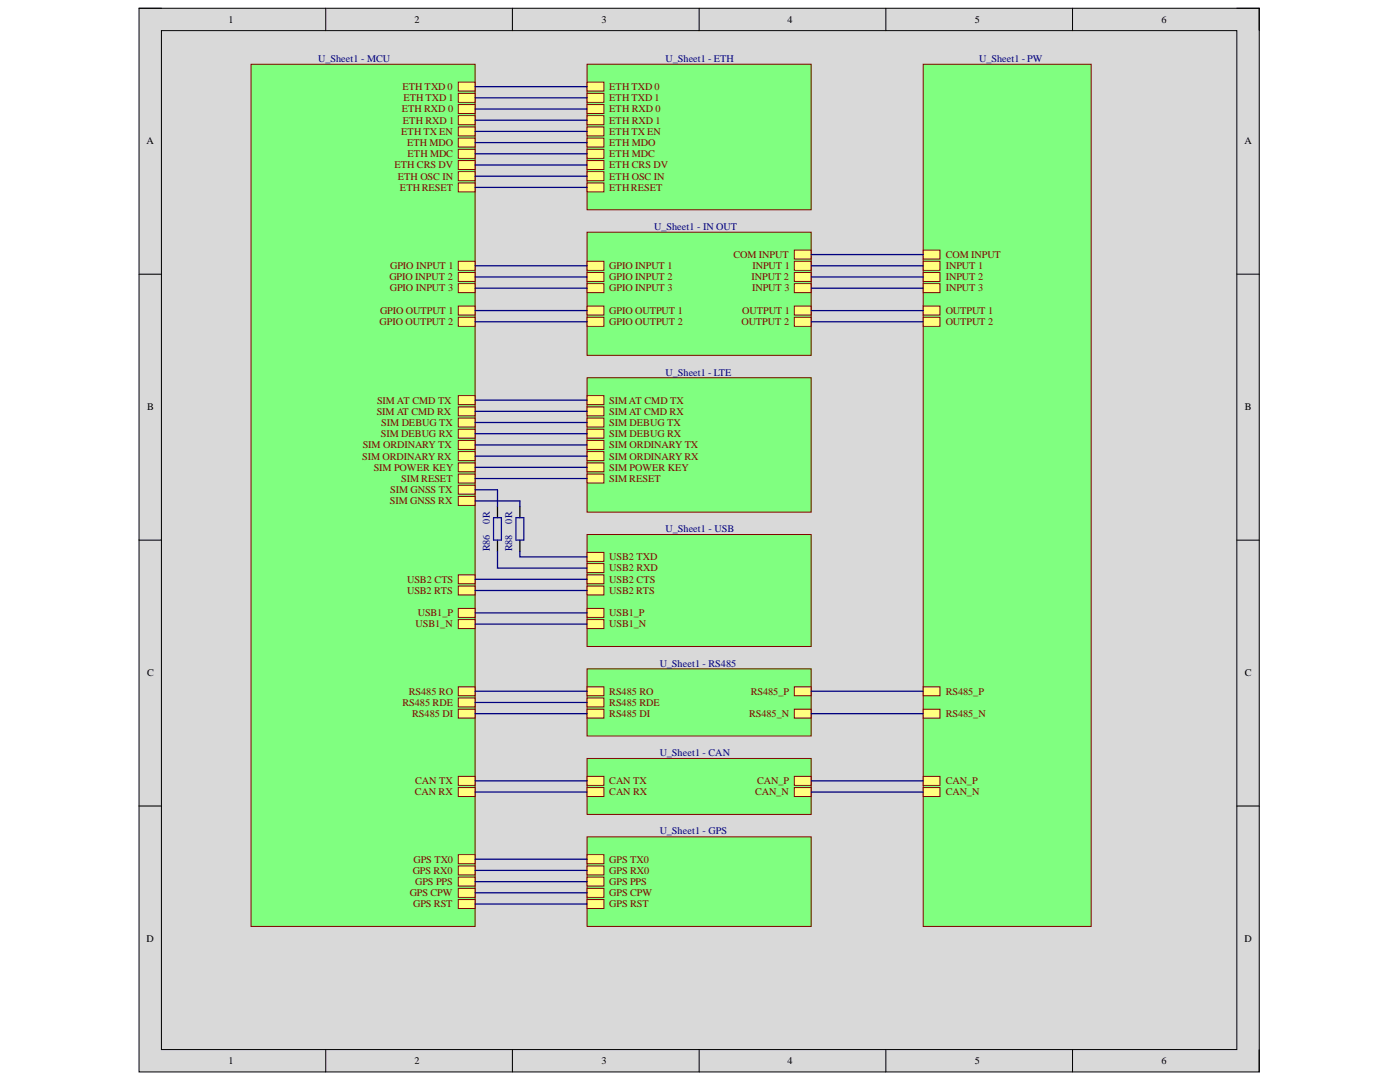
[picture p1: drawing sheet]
<svg xmlns="http://www.w3.org/2000/svg" width="279mm" height="216mm" viewBox="0 0 279 216" stroke-linecap="round" stroke-linejoin="round" font-family="sans-serif">
<defs><g id="words">
<g font-size="2">
<text x="45.6" y="4.6">1</text>
<text x="82.7" y="4.6">2</text>
<text x="120.1" y="4.6">3</text>
<text x="157.2" y="4.6">4</text>
<text x="194.6" y="4.6">5</text>
<text x="231.8" y="4.6">6</text>
<text x="29.3" y="28.8">A</text>
<text x="248.3" y="28.8">A</text>
<text x="29.3" y="81.9">B</text>
<text x="248.4" y="81.9">B</text>
<text x="29.3" y="135">C</text>
<text x="248.4" y="135">C</text>
<text x="29.3" y="188">D</text>
<text x="248.3" y="188">D</text>
<text x="45.6" y="212.3">1</text>
<text x="82.7" y="212.3">2</text>
<text x="120.1" y="212.3">3</text>
<text x="157.2" y="212.3">4</text>
<text x="194.6" y="212.3">5</text>
<text x="231.8" y="212.3">6</text>
</g>
<g font-size="2" fill="#000080">
<text x="63.5" y="12.3">U_Sheet1 - MCU</text>
<text x="132.8" y="12.3">U_Sheet1 - ETH</text>
<text x="195.4" y="12.3">U_Sheet1 - PW</text>
<text x="130.6" y="45.9">U_Sheet1 - IN OUT</text>
<text x="132.8" y="75">U_Sheet1 - LTE</text>
<text x="97.7" y="104.5" transform="rotate(-90 97.7 104.5)">0R</text>
<text x="102.2" y="104.5" transform="rotate(-90 102.2 104.5)">0R</text>
<text x="132.8" y="106.2">U_Sheet1 - USB</text>
<text x="97.7" y="110" transform="rotate(-90 97.7 110)">R86</text>
<text x="102.2" y="110" transform="rotate(-90 102.2 110)">R88</text>
<text x="131.7" y="133">U_Sheet1 - RS485</text>
<text x="131.7" y="150.9">U_Sheet1 - CAN</text>
<text x="131.7" y="166.5">U_Sheet1 - GPS</text>
</g>
<g font-size="2" fill="#800000">
<text x="80.3" y="17.9">ETH TXD 0</text>
<text x="121.6" y="17.9">ETH TXD 0</text>
<text x="80.2" y="22.4">ETH RXD 0</text>
<text x="80.5" y="20.2">ETH TXD 1</text>
<text x="121.6" y="20.2">ETH TXD 1</text>
<text x="121.6" y="22.4">ETH RXD 0</text>
<text x="80.1" y="26.9">ETH TX EN</text>
<text x="80.4" y="24.7">ETH RXD 1</text>
<text x="81.3" y="29.2">ETH MDO</text>
<text x="121.6" y="26.9">ETH TX EN</text>
<text x="121.6" y="29.2">ETH MDO</text>
<text x="121.6" y="24.7">ETH RXD 1</text>
<text x="78.7" y="33.6">ETH CRS DV</text>
<text x="79.4" y="35.8">ETH OSC IN</text>
<text x="81.3" y="31.4">ETH MDC</text>
<text x="121.6" y="31.4">ETH MDC</text>
<text x="121.6" y="35.8">ETH OSC IN</text>
<text x="121.6" y="33.6">ETH CRS DV</text>
<text x="79.8" y="38">ETHRESET</text>
<text x="121.6" y="38">ETHRESET</text>
<text x="77.9" y="53.7">GPIO INPUT 1</text>
<text x="121.6" y="53.7">GPIO INPUT 1</text>
<text x="146.4" y="51.5">COM INPUT</text>
<text x="150.2" y="53.7">INPUT 1</text>
<text x="188.7" y="53.7">INPUT 1</text>
<text x="188.7" y="51.5">COM INPUT</text>
<text x="77.7" y="56">GPIO INPUT 2</text>
<text x="77.8" y="58.2">GPIO INPUT 3</text>
<text x="121.6" y="56">GPIO INPUT 2</text>
<text x="121.6" y="58.2">GPIO INPUT 3</text>
<text x="150" y="56">INPUT 2</text>
<text x="150.1" y="58.2">INPUT 3</text>
<text x="188.7" y="56">INPUT 2</text>
<text x="188.7" y="58.2">INPUT 3</text>
<text x="75.8" y="64.9">GPIO OUTPUT 2</text>
<text x="75.8" y="62.6">GPIO OUTPUT 1</text>
<text x="121.6" y="62.6">GPIO OUTPUT 1</text>
<text x="121.6" y="64.9">GPIO OUTPUT 2</text>
<text x="148" y="64.9">OUTPUT 2</text>
<text x="148.1" y="62.6">OUTPUT 1</text>
<text x="188.7" y="62.6">OUTPUT 1</text>
<text x="188.7" y="64.9">OUTPUT 2</text>
<text x="75.2" y="82.7">SIM AT CMD RX</text>
<text x="75.3" y="80.5">SIM AT CMD TX</text>
<text x="121.6" y="80.5">SIM AT CMD TX</text>
<text x="121.6" y="82.7">SIM AT CMD RX</text>
<text x="72.4" y="89.4">SIM ORDINARY TX</text>
<text x="76" y="87.2">SIM DEBUG RX</text>
<text x="76.1" y="84.9">SIM DEBUG TX</text>
<text x="121.6" y="87.2">SIM DEBUG RX</text>
<text x="121.6" y="84.9">SIM DEBUG TX</text>
<text x="121.6" y="89.4">SIM ORDINARY TX</text>
<text x="72.3" y="91.7">SIM ORDINARY RX</text>
<text x="74.6" y="93.9">SIM POWER KEY</text>
<text x="121.6" y="93.9">SIM POWER KEY</text>
<text x="121.6" y="91.7">SIM ORDINARY RX</text>
<text x="77.8" y="100.7">SIM GNSS RX</text>
<text x="77.9" y="98.4">SIM GNSS TX</text>
<text x="80.1" y="96.2">SIM RESET</text>
<text x="121.6" y="96.2">SIM RESET</text>
<text x="121.6" y="111.8">USB2 TXD</text>
<text x="81.3" y="118.5">USB2 RTS</text>
<text x="81.3" y="116.3">USB2 CTS</text>
<text x="121.6" y="114">USB2 RXD</text>
<text x="121.6" y="118.5">USB2 RTS</text>
<text x="121.6" y="116.3">USB2 CTS</text>
<text x="83" y="125.2">USB1_N</text>
<text x="83.4" y="123">USB1_P</text>
<text x="121.6" y="123">USB1_P</text>
<text x="121.6" y="125.2">USB1_N</text>
<text x="80.3" y="140.8">RS485 RDE</text>
<text x="81.6" y="138.6">RS485 RO</text>
<text x="82.3" y="143.1">RS485 DI</text>
<text x="121.6" y="138.6">RS485 RO</text>
<text x="121.6" y="140.8">RS485 RDE</text>
<text x="121.6" y="143.1">RS485 DI</text>
<text x="149.5" y="143.1">RS485_N</text>
<text x="149.8" y="138.6">RS485_P</text>
<text x="188.7" y="138.6">RS485_P</text>
<text x="188.7" y="143.1">RS485_N</text>
<text x="82.8" y="158.7">CAN RX</text>
<text x="82.9" y="156.5">CAN TX</text>
<text x="121.6" y="156.5">CAN TX</text>
<text x="121.6" y="158.7">CAN RX</text>
<text x="150.7" y="158.7">CAN_N</text>
<text x="151.1" y="156.5">CAN_P</text>
<text x="188.7" y="156.5">CAN_P</text>
<text x="188.7" y="158.7">CAN_N</text>
<text x="82.5" y="172.1">GPS TX0</text>
<text x="121.6" y="172.1">GPS TX0</text>
<text x="81.8" y="178.8">GPS CPW</text>
<text x="82.4" y="174.3">GPS RX0</text>
<text x="82.9" y="176.5">GPS PPS</text>
<text x="121.6" y="174.3">GPS RX0</text>
<text x="121.6" y="176.5">GPS PPS</text>
<text x="121.6" y="178.8">GPS CPW</text>
<text x="82.4" y="181">GPS RST</text>
<text x="121.6" y="181">GPS RST</text>
</g>
</g></defs>
<path d="M27.7 1.6h223.6v212.3h-223.6z" fill-rule="evenodd" fill="#d9d9d9"/>
<path d="M27.7 1.6h223.6v212.3h-223.6z" fill="none" stroke="#000" stroke-width=".2"/>
<path d="M32.2 6.1h214.6v203.3h-214.6z" fill-rule="evenodd" fill="#d9d9d9"/>
<g fill="none" stroke="#000" stroke-width=".2">
<path d="M27.7 1.6h4.5M32.2 6.1h214.6v203.3h-214.6zM65 1.6v4.5M102.3 1.6v4.5M139.5 1.6v4.5M176.8 1.6v4.5M214 1.6v4.5M246.8 1.6h4.5v4.5M27.7 54.7h4.5M246.8 54.7h4.5M27.7 107.8h4.5M246.8 107.8h4.5"/>
<path d="M27.7 160.8h4.5M246.8 160.8h4.5M65 209.4v4.5M102.3 209.4v4.5M139.5 209.4v4.5M176.8 209.4v4.5M214 209.4v4.5M251.3 209.4v4.5"/>
</g>
<path d="M50.1 12.8h44.7v172.1h-44.7z" fill-rule="evenodd" fill="#80ff80"/>
<path d="M50.1 12.8h44.7v172.1h-44.7z" fill="none" stroke="#800000" stroke-width=".2"/>
<path d="M91.5 36.5h3.3v1.8h-3.3z" fill-rule="evenodd" fill="#ffff80"/>
<path d="M91.5 36.5h3.3v1.8h-3.3z" fill="none" stroke="#800000" stroke-width=".2"/>
<path d="M91.5 25.3h3.3v1.8h-3.3z" fill-rule="evenodd" fill="#ffff80"/>
<path d="M91.5 25.3h3.3v1.8h-3.3z" fill="none" stroke="#800000" stroke-width=".2"/>
<path d="M91.5 29.8h3.3v1.8h-3.3z" fill-rule="evenodd" fill="#ffff80"/>
<path d="M91.5 29.8h3.3v1.8h-3.3z" fill="none" stroke="#800000" stroke-width=".2"/>
<path d="M91.5 34.3h3.3v1.8h-3.3z" fill-rule="evenodd" fill="#ffff80"/>
<path d="M91.5 34.3h3.3v1.8h-3.3z" fill="none" stroke="#800000" stroke-width=".2"/>
<path d="M91.5 27.6h3.3v1.7h-3.3z" fill-rule="evenodd" fill="#ffff80"/>
<path d="M91.5 27.6h3.3v1.7h-3.3z" fill="none" stroke="#800000" stroke-width=".2"/>
<path d="M91.5 32h3.3v1.8h-3.3z" fill-rule="evenodd" fill="#ffff80"/>
<path d="M91.5 32h3.3v1.8h-3.3z" fill="none" stroke="#800000" stroke-width=".2"/>
<path d="M91.5 16.4h3.3v1.8h-3.3z" fill-rule="evenodd" fill="#ffff80"/>
<path d="M91.5 16.4h3.3v1.8h-3.3z" fill="none" stroke="#800000" stroke-width=".2"/>
<path d="M91.5 18.6h3.3v1.8h-3.3z" fill-rule="evenodd" fill="#ffff80"/>
<path d="M91.5 18.6h3.3v1.8h-3.3z" fill="none" stroke="#800000" stroke-width=".2"/>
<path d="M91.5 20.9h3.3v1.7h-3.3z" fill-rule="evenodd" fill="#ffff80"/>
<path d="M91.5 20.9h3.3v1.7h-3.3z" fill="none" stroke="#800000" stroke-width=".2"/>
<path d="M91.5 23.1h3.3v1.8h-3.3z" fill-rule="evenodd" fill="#ffff80"/>
<path d="M91.5 23.1h3.3v1.8h-3.3z" fill="none" stroke="#800000" stroke-width=".2"/>
<path d="M91.5 137h3.3v1.8h-3.3z" fill-rule="evenodd" fill="#ffff80"/>
<path d="M91.5 137h3.3v1.8h-3.3z" fill="none" stroke="#800000" stroke-width=".2"/>
<path d="M91.5 139.3h3.3v1.8h-3.3z" fill-rule="evenodd" fill="#ffff80"/>
<path d="M91.5 139.3h3.3v1.8h-3.3z" fill="none" stroke="#800000" stroke-width=".2"/>
<path d="M91.5 141.5h3.3v1.8h-3.3z" fill-rule="evenodd" fill="#ffff80"/>
<path d="M91.5 141.5h3.3v1.8h-3.3z" fill="none" stroke="#800000" stroke-width=".2"/>
<path d="M91.5 121.4h3.3v1.8h-3.3z" fill-rule="evenodd" fill="#ffff80"/>
<path d="M91.5 121.4h3.3v1.8h-3.3z" fill="none" stroke="#800000" stroke-width=".2"/>
<path d="M91.5 123.6h3.3v1.8h-3.3z" fill-rule="evenodd" fill="#ffff80"/>
<path d="M91.5 123.6h3.3v1.8h-3.3z" fill="none" stroke="#800000" stroke-width=".2"/>
<path d="M91.5 116.9h3.3v1.8h-3.3z" fill-rule="evenodd" fill="#ffff80"/>
<path d="M91.5 116.9h3.3v1.8h-3.3z" fill="none" stroke="#800000" stroke-width=".2"/>
<path d="M91.5 114.7h3.3v1.8h-3.3z" fill-rule="evenodd" fill="#ffff80"/>
<path d="M91.5 114.7h3.3v1.8h-3.3z" fill="none" stroke="#800000" stroke-width=".2"/>
<path d="M91.5 154.9h3.3v1.8h-3.3z" fill-rule="evenodd" fill="#ffff80"/>
<path d="M91.5 154.9h3.3v1.8h-3.3z" fill="none" stroke="#800000" stroke-width=".2"/>
<path d="M91.5 157.1h3.3v1.8h-3.3z" fill-rule="evenodd" fill="#ffff80"/>
<path d="M91.5 157.1h3.3v1.8h-3.3z" fill="none" stroke="#800000" stroke-width=".2"/>
<path d="M91.5 78.9h3.3v1.8h-3.3z" fill-rule="evenodd" fill="#ffff80"/>
<path d="M91.5 78.9h3.3v1.8h-3.3z" fill="none" stroke="#800000" stroke-width=".2"/>
<path d="M91.5 81.2h3.3v1.8h-3.3z" fill-rule="evenodd" fill="#ffff80"/>
<path d="M91.5 81.2h3.3v1.8h-3.3z" fill="none" stroke="#800000" stroke-width=".2"/>
<path d="M91.5 85.7h3.3v1.7h-3.3z" fill-rule="evenodd" fill="#ffff80"/>
<path d="M91.5 85.7h3.3v1.7h-3.3z" fill="none" stroke="#800000" stroke-width=".2"/>
<path d="M91.5 83.4h3.3v1.8h-3.3z" fill-rule="evenodd" fill="#ffff80"/>
<path d="M91.5 83.4h3.3v1.8h-3.3z" fill="none" stroke="#800000" stroke-width=".2"/>
<path d="M91.5 92.4h3.3v1.7h-3.3z" fill-rule="evenodd" fill="#ffff80"/>
<path d="M91.5 92.4h3.3v1.7h-3.3z" fill="none" stroke="#800000" stroke-width=".2"/>
<path d="M91.5 94.6h3.3v1.8h-3.3z" fill-rule="evenodd" fill="#ffff80"/>
<path d="M91.5 94.6h3.3v1.8h-3.3z" fill="none" stroke="#800000" stroke-width=".2"/>
<path d="M91.5 52.1h3.3v1.8h-3.3z" fill-rule="evenodd" fill="#ffff80"/>
<path d="M91.5 52.1h3.3v1.8h-3.3z" fill="none" stroke="#800000" stroke-width=".2"/>
<path d="M91.5 54.4h3.3v1.8h-3.3z" fill-rule="evenodd" fill="#ffff80"/>
<path d="M91.5 54.4h3.3v1.8h-3.3z" fill="none" stroke="#800000" stroke-width=".2"/>
<path d="M91.5 56.6h3.3v1.8h-3.3z" fill-rule="evenodd" fill="#ffff80"/>
<path d="M91.5 56.6h3.3v1.8h-3.3z" fill="none" stroke="#800000" stroke-width=".2"/>
<path d="M91.5 87.9h3.3v1.8h-3.3z" fill-rule="evenodd" fill="#ffff80"/>
<path d="M91.5 87.9h3.3v1.8h-3.3z" fill="none" stroke="#800000" stroke-width=".2"/>
<path d="M91.5 90.1h3.3v1.8h-3.3z" fill-rule="evenodd" fill="#ffff80"/>
<path d="M91.5 90.1h3.3v1.8h-3.3z" fill="none" stroke="#800000" stroke-width=".2"/>
<path d="M91.5 61.1h3.3v1.8h-3.3z" fill-rule="evenodd" fill="#ffff80"/>
<path d="M91.5 61.1h3.3v1.8h-3.3z" fill="none" stroke="#800000" stroke-width=".2"/>
<path d="M91.5 170.6h3.3v1.7h-3.3z" fill-rule="evenodd" fill="#ffff80"/>
<path d="M91.5 170.6h3.3v1.7h-3.3z" fill="none" stroke="#800000" stroke-width=".2"/>
<path d="M91.5 172.8h3.3v1.8h-3.3z" fill-rule="evenodd" fill="#ffff80"/>
<path d="M91.5 172.8h3.3v1.8h-3.3z" fill="none" stroke="#800000" stroke-width=".2"/>
<path d="M91.5 175h3.3v1.8h-3.3z" fill-rule="evenodd" fill="#ffff80"/>
<path d="M91.5 175h3.3v1.8h-3.3z" fill="none" stroke="#800000" stroke-width=".2"/>
<path d="M91.5 177.3h3.3v1.7h-3.3z" fill-rule="evenodd" fill="#ffff80"/>
<path d="M91.5 177.3h3.3v1.7h-3.3z" fill="none" stroke="#800000" stroke-width=".2"/>
<path d="M91.5 179.5h3.3v1.8h-3.3z" fill-rule="evenodd" fill="#ffff80"/>
<path d="M91.5 179.5h3.3v1.8h-3.3z" fill="none" stroke="#800000" stroke-width=".2"/>
<path d="M91.5 63.3h3.3v1.8h-3.3z" fill-rule="evenodd" fill="#ffff80"/>
<path d="M91.5 63.3h3.3v1.8h-3.3z" fill="none" stroke="#800000" stroke-width=".2"/>
<path d="M91.5 96.8h3.3v1.8h-3.3z" fill-rule="evenodd" fill="#ffff80"/>
<path d="M91.5 96.8h3.3v1.8h-3.3z" fill="none" stroke="#800000" stroke-width=".2"/>
<path d="M91.5 99.1h3.3v1.7h-3.3z" fill-rule="evenodd" fill="#ffff80"/>
<path d="M91.5 99.1h3.3v1.7h-3.3z" fill="none" stroke="#800000" stroke-width=".2"/>
<path d="M117.2 12.8h44.7v29.1h-44.7z" fill-rule="evenodd" fill="#80ff80"/>
<path d="M117.2 12.8h44.7v29.1h-44.7z" fill="none" stroke="#800000" stroke-width=".2"/>
<path d="M117.2 36.5h3.3v1.8h-3.3z" fill-rule="evenodd" fill="#ffff80"/>
<path d="M117.2 36.5h3.3v1.8h-3.3z" fill="none" stroke="#800000" stroke-width=".2"/>
<path d="M117.2 25.3h3.3v1.8h-3.3z" fill-rule="evenodd" fill="#ffff80"/>
<path d="M117.2 25.3h3.3v1.8h-3.3z" fill="none" stroke="#800000" stroke-width=".2"/>
<path d="M117.2 29.8h3.3v1.8h-3.3z" fill-rule="evenodd" fill="#ffff80"/>
<path d="M117.2 29.8h3.3v1.8h-3.3z" fill="none" stroke="#800000" stroke-width=".2"/>
<path d="M117.2 34.3h3.3v1.8h-3.3z" fill-rule="evenodd" fill="#ffff80"/>
<path d="M117.2 34.3h3.3v1.8h-3.3z" fill="none" stroke="#800000" stroke-width=".2"/>
<path d="M117.2 27.6h3.3v1.7h-3.3z" fill-rule="evenodd" fill="#ffff80"/>
<path d="M117.2 27.6h3.3v1.7h-3.3z" fill="none" stroke="#800000" stroke-width=".2"/>
<path d="M117.2 32h3.3v1.8h-3.3z" fill-rule="evenodd" fill="#ffff80"/>
<path d="M117.2 32h3.3v1.8h-3.3z" fill="none" stroke="#800000" stroke-width=".2"/>
<path d="M117.2 16.4h3.3v1.8h-3.3z" fill-rule="evenodd" fill="#ffff80"/>
<path d="M117.2 16.4h3.3v1.8h-3.3z" fill="none" stroke="#800000" stroke-width=".2"/>
<path d="M117.2 18.6h3.3v1.8h-3.3z" fill-rule="evenodd" fill="#ffff80"/>
<path d="M117.2 18.6h3.3v1.8h-3.3z" fill="none" stroke="#800000" stroke-width=".2"/>
<path d="M117.2 20.9h3.3v1.7h-3.3z" fill-rule="evenodd" fill="#ffff80"/>
<path d="M117.2 20.9h3.3v1.7h-3.3z" fill="none" stroke="#800000" stroke-width=".2"/>
<path d="M117.2 23.1h3.3v1.8h-3.3z" fill-rule="evenodd" fill="#ffff80"/>
<path d="M117.2 23.1h3.3v1.8h-3.3z" fill="none" stroke="#800000" stroke-width=".2"/>
<path d="M117.2 46.3h44.7v24.6h-44.7z" fill-rule="evenodd" fill="#80ff80"/>
<path d="M117.2 46.3h44.7v24.6h-44.7z" fill="none" stroke="#800000" stroke-width=".2"/>
<path d="M158.5 52.1h3.4v1.8h-3.4z" fill-rule="evenodd" fill="#ffff80"/>
<path d="M158.5 52.1h3.4v1.8h-3.4z" fill="none" stroke="#800000" stroke-width=".2"/>
<path d="M158.5 54.4h3.4v1.8h-3.4z" fill-rule="evenodd" fill="#ffff80"/>
<path d="M158.5 54.4h3.4v1.8h-3.4z" fill="none" stroke="#800000" stroke-width=".2"/>
<path d="M158.5 56.6h3.4v1.8h-3.4z" fill-rule="evenodd" fill="#ffff80"/>
<path d="M158.5 56.6h3.4v1.8h-3.4z" fill="none" stroke="#800000" stroke-width=".2"/>
<path d="M158.5 49.9h3.4v1.8h-3.4z" fill-rule="evenodd" fill="#ffff80"/>
<path d="M158.5 49.9h3.4v1.8h-3.4z" fill="none" stroke="#800000" stroke-width=".2"/>
<path d="M117.2 52.1h3.3v1.8h-3.3z" fill-rule="evenodd" fill="#ffff80"/>
<path d="M117.2 52.1h3.3v1.8h-3.3z" fill="none" stroke="#800000" stroke-width=".2"/>
<path d="M117.2 54.4h3.3v1.8h-3.3z" fill-rule="evenodd" fill="#ffff80"/>
<path d="M117.2 54.4h3.3v1.8h-3.3z" fill="none" stroke="#800000" stroke-width=".2"/>
<path d="M117.2 56.6h3.3v1.8h-3.3z" fill-rule="evenodd" fill="#ffff80"/>
<path d="M117.2 56.6h3.3v1.8h-3.3z" fill="none" stroke="#800000" stroke-width=".2"/>
<path d="M158.5 61.1h3.4v1.8h-3.4z" fill-rule="evenodd" fill="#ffff80"/>
<path d="M158.5 61.1h3.4v1.8h-3.4z" fill="none" stroke="#800000" stroke-width=".2"/>
<path d="M158.5 63.3h3.4v1.8h-3.4z" fill-rule="evenodd" fill="#ffff80"/>
<path d="M158.5 63.3h3.4v1.8h-3.4z" fill="none" stroke="#800000" stroke-width=".2"/>
<path d="M117.2 61.1h3.3v1.8h-3.3z" fill-rule="evenodd" fill="#ffff80"/>
<path d="M117.2 61.1h3.3v1.8h-3.3z" fill="none" stroke="#800000" stroke-width=".2"/>
<path d="M117.2 63.3h3.3v1.8h-3.3z" fill-rule="evenodd" fill="#ffff80"/>
<path d="M117.2 63.3h3.3v1.8h-3.3z" fill="none" stroke="#800000" stroke-width=".2"/>
<path d="M117.2 75.4h44.7v26.8h-44.7z" fill-rule="evenodd" fill="#80ff80"/>
<path d="M117.2 75.4h44.7v26.8h-44.7z" fill="none" stroke="#800000" stroke-width=".2"/>
<path d="M117.2 78.9h3.3v1.8h-3.3z" fill-rule="evenodd" fill="#ffff80"/>
<path d="M117.2 78.9h3.3v1.8h-3.3z" fill="none" stroke="#800000" stroke-width=".2"/>
<path d="M117.2 81.2h3.3v1.8h-3.3z" fill-rule="evenodd" fill="#ffff80"/>
<path d="M117.2 81.2h3.3v1.8h-3.3z" fill="none" stroke="#800000" stroke-width=".2"/>
<path d="M117.2 85.7h3.3v1.7h-3.3z" fill-rule="evenodd" fill="#ffff80"/>
<path d="M117.2 85.7h3.3v1.7h-3.3z" fill="none" stroke="#800000" stroke-width=".2"/>
<path d="M117.2 83.4h3.3v1.8h-3.3z" fill-rule="evenodd" fill="#ffff80"/>
<path d="M117.2 83.4h3.3v1.8h-3.3z" fill="none" stroke="#800000" stroke-width=".2"/>
<path d="M117.2 92.4h3.3v1.7h-3.3z" fill-rule="evenodd" fill="#ffff80"/>
<path d="M117.2 92.4h3.3v1.7h-3.3z" fill="none" stroke="#800000" stroke-width=".2"/>
<path d="M117.2 94.6h3.3v1.8h-3.3z" fill-rule="evenodd" fill="#ffff80"/>
<path d="M117.2 94.6h3.3v1.8h-3.3z" fill="none" stroke="#800000" stroke-width=".2"/>
<path d="M117.2 87.9h3.3v1.8h-3.3z" fill-rule="evenodd" fill="#ffff80"/>
<path d="M117.2 87.9h3.3v1.8h-3.3z" fill="none" stroke="#800000" stroke-width=".2"/>
<path d="M117.2 90.1h3.3v1.8h-3.3z" fill-rule="evenodd" fill="#ffff80"/>
<path d="M117.2 90.1h3.3v1.8h-3.3z" fill="none" stroke="#800000" stroke-width=".2"/>
<path d="M117.2 106.7h44.7v22.3h-44.7z" fill-rule="evenodd" fill="#80ff80"/>
<path d="M117.2 106.7h44.7v22.3h-44.7z" fill="none" stroke="#800000" stroke-width=".2"/>
<path d="M117.2 121.4h3.3v1.8h-3.3z" fill-rule="evenodd" fill="#ffff80"/>
<path d="M117.2 121.4h3.3v1.8h-3.3z" fill="none" stroke="#800000" stroke-width=".2"/>
<path d="M117.2 123.6h3.3v1.8h-3.3z" fill-rule="evenodd" fill="#ffff80"/>
<path d="M117.2 123.6h3.3v1.8h-3.3z" fill="none" stroke="#800000" stroke-width=".2"/>
<path d="M117.2 112.5h3.3v1.8h-3.3z" fill-rule="evenodd" fill="#ffff80"/>
<path d="M117.2 112.5h3.3v1.8h-3.3z" fill="none" stroke="#800000" stroke-width=".2"/>
<path d="M117.2 110.2h3.3v1.8h-3.3z" fill-rule="evenodd" fill="#ffff80"/>
<path d="M117.2 110.2h3.3v1.8h-3.3z" fill="none" stroke="#800000" stroke-width=".2"/>
<path d="M117.2 116.9h3.3v1.8h-3.3z" fill-rule="evenodd" fill="#ffff80"/>
<path d="M117.2 116.9h3.3v1.8h-3.3z" fill="none" stroke="#800000" stroke-width=".2"/>
<path d="M117.2 114.7h3.3v1.8h-3.3z" fill-rule="evenodd" fill="#ffff80"/>
<path d="M117.2 114.7h3.3v1.8h-3.3z" fill="none" stroke="#800000" stroke-width=".2"/>
<path d="M99.3 101.1v2.2M99.3 107.8v2.2M103.8 101.1v2.2M103.8 107.8v2.2" fill="none" stroke="#000" stroke-width=".25"/>
<path d="M98.5 103.3h1.6v4.5h-1.6zM103 103.3h1.5v4.5h-1.5z" fill="none" stroke="#00f" stroke-width=".25"/>
<g fill="none" stroke="#000080" stroke-width=".25">
<path d="M94.8 17.3h22.4M94.8 19.5h22.4M94.8 21.8h22.4M94.8 24h22.4M94.8 26.2h22.4M94.8 28.5h22.4M94.8 30.7h22.4M94.8 32.9h22.4M94.8 35.2h22.4M94.8 37.4h22.4M94.8 53h22.4M94.8 55.3h22.4"/>
<path d="M94.8 57.5h22.4M94.8 62h22.4M94.8 79.8h22.4M94.8 82.1h22.4M94.8 84.3h22.4M94.8 86.5h22.4M94.8 88.8h22.4M94.8 91h22.4M94.8 93.3h22.4M94.8 95.5h22.4M94.8 115.6h22.4M94.8 117.8h22.4"/>
<path d="M99.3 110v3.4h17.9M103.8 110v1.1h13.4M94.8 122.3h22.4M94.8 124.5h22.4"/>
</g>
<path d="M117.2 133.5h44.7v13.4h-44.7z" fill-rule="evenodd" fill="#80ff80"/>
<path d="M117.2 133.5h44.7v13.4h-44.7z" fill="none" stroke="#800000" stroke-width=".2"/>
<path d="M158.5 137h3.4v1.8h-3.4z" fill-rule="evenodd" fill="#ffff80"/>
<path d="M158.5 137h3.4v1.8h-3.4z" fill="none" stroke="#800000" stroke-width=".2"/>
<path d="M158.5 141.5h3.4v1.8h-3.4z" fill-rule="evenodd" fill="#ffff80"/>
<path d="M158.5 141.5h3.4v1.8h-3.4z" fill="none" stroke="#800000" stroke-width=".2"/>
<path d="M117.2 137h3.3v1.8h-3.3z" fill-rule="evenodd" fill="#ffff80"/>
<path d="M117.2 137h3.3v1.8h-3.3z" fill="none" stroke="#800000" stroke-width=".2"/>
<path d="M117.2 139.3h3.3v1.8h-3.3z" fill-rule="evenodd" fill="#ffff80"/>
<path d="M117.2 139.3h3.3v1.8h-3.3z" fill="none" stroke="#800000" stroke-width=".2"/>
<path d="M117.2 141.5h3.3v1.8h-3.3z" fill-rule="evenodd" fill="#ffff80"/>
<path d="M117.2 141.5h3.3v1.8h-3.3z" fill="none" stroke="#800000" stroke-width=".2"/>
<path d="M117.2 151.3h44.7v11.2h-44.7z" fill-rule="evenodd" fill="#80ff80"/>
<path d="M117.2 151.3h44.7v11.2h-44.7z" fill="none" stroke="#800000" stroke-width=".2"/>
<path d="M117.2 154.9h3.3v1.8h-3.3z" fill-rule="evenodd" fill="#ffff80"/>
<path d="M117.2 154.9h3.3v1.8h-3.3z" fill="none" stroke="#800000" stroke-width=".2"/>
<path d="M117.2 157.1h3.3v1.8h-3.3z" fill-rule="evenodd" fill="#ffff80"/>
<path d="M117.2 157.1h3.3v1.8h-3.3z" fill="none" stroke="#800000" stroke-width=".2"/>
<path d="M158.5 154.9h3.4v1.8h-3.4z" fill-rule="evenodd" fill="#ffff80"/>
<path d="M158.5 154.9h3.4v1.8h-3.4z" fill="none" stroke="#800000" stroke-width=".2"/>
<path d="M158.5 157.1h3.4v1.8h-3.4z" fill-rule="evenodd" fill="#ffff80"/>
<path d="M158.5 157.1h3.4v1.8h-3.4z" fill="none" stroke="#800000" stroke-width=".2"/>
<path d="M184.2 12.8h33.6v172.1h-33.6z" fill-rule="evenodd" fill="#80ff80"/>
<path d="M184.2 12.8h33.6v172.1h-33.6z" fill="none" stroke="#800000" stroke-width=".2"/>
<path d="M184.2 137h3.4v1.8h-3.4z" fill-rule="evenodd" fill="#ffff80"/>
<path d="M184.2 137h3.4v1.8h-3.4z" fill="none" stroke="#800000" stroke-width=".2"/>
<path d="M184.2 141.5h3.4v1.8h-3.4z" fill-rule="evenodd" fill="#ffff80"/>
<path d="M184.2 141.5h3.4v1.8h-3.4z" fill="none" stroke="#800000" stroke-width=".2"/>
<path d="M184.2 154.9h3.4v1.8h-3.4z" fill-rule="evenodd" fill="#ffff80"/>
<path d="M184.2 154.9h3.4v1.8h-3.4z" fill="none" stroke="#800000" stroke-width=".2"/>
<path d="M184.2 157.1h3.4v1.8h-3.4z" fill-rule="evenodd" fill="#ffff80"/>
<path d="M184.2 157.1h3.4v1.8h-3.4z" fill="none" stroke="#800000" stroke-width=".2"/>
<path d="M184.2 61.1h3.4v1.8h-3.4z" fill-rule="evenodd" fill="#ffff80"/>
<path d="M184.2 61.1h3.4v1.8h-3.4z" fill="none" stroke="#800000" stroke-width=".2"/>
<path d="M184.2 63.3h3.4v1.8h-3.4z" fill-rule="evenodd" fill="#ffff80"/>
<path d="M184.2 63.3h3.4v1.8h-3.4z" fill="none" stroke="#800000" stroke-width=".2"/>
<path d="M184.2 52.1h3.4v1.8h-3.4z" fill-rule="evenodd" fill="#ffff80"/>
<path d="M184.2 52.1h3.4v1.8h-3.4z" fill="none" stroke="#800000" stroke-width=".2"/>
<path d="M184.2 54.4h3.4v1.8h-3.4z" fill-rule="evenodd" fill="#ffff80"/>
<path d="M184.2 54.4h3.4v1.8h-3.4z" fill="none" stroke="#800000" stroke-width=".2"/>
<path d="M184.2 56.6h3.4v1.8h-3.4z" fill-rule="evenodd" fill="#ffff80"/>
<path d="M184.2 56.6h3.4v1.8h-3.4z" fill="none" stroke="#800000" stroke-width=".2"/>
<path d="M184.2 49.9h3.4v1.8h-3.4z" fill-rule="evenodd" fill="#ffff80"/>
<path d="M184.2 49.9h3.4v1.8h-3.4z" fill="none" stroke="#800000" stroke-width=".2"/>
<g fill="none" stroke="#000080" stroke-width=".25">
<path d="M161.9 50.8h22.3M161.9 53h22.3M161.9 55.3h22.3M161.9 57.5h22.3M161.9 62h22.3M161.9 64.2h22.3M94.8 137.9h22.4M161.9 137.9h22.3M94.8 140.2h22.4M94.8 142.4h22.4M94.8 155.8h22.4M94.8 158h22.4"/>
<path d="M161.9 142.4h22.3M161.9 155.8h22.3M161.9 158h22.3"/>
</g>
<path d="M117.2 167h44.7v17.9h-44.7z" fill-rule="evenodd" fill="#80ff80"/>
<path d="M117.2 167h44.7v17.9h-44.7z" fill="none" stroke="#800000" stroke-width=".2"/>
<path d="M117.2 170.6h3.3v1.7h-3.3z" fill-rule="evenodd" fill="#ffff80"/>
<path d="M117.2 170.6h3.3v1.7h-3.3z" fill="none" stroke="#800000" stroke-width=".2"/>
<path d="M117.2 172.8h3.3v1.8h-3.3z" fill-rule="evenodd" fill="#ffff80"/>
<path d="M117.2 172.8h3.3v1.8h-3.3z" fill="none" stroke="#800000" stroke-width=".2"/>
<path d="M117.2 175h3.3v1.8h-3.3z" fill-rule="evenodd" fill="#ffff80"/>
<path d="M117.2 175h3.3v1.8h-3.3z" fill="none" stroke="#800000" stroke-width=".2"/>
<path d="M117.2 177.3h3.3v1.7h-3.3z" fill-rule="evenodd" fill="#ffff80"/>
<path d="M117.2 177.3h3.3v1.7h-3.3z" fill="none" stroke="#800000" stroke-width=".2"/>
<path d="M117.2 179.5h3.3v1.8h-3.3z" fill-rule="evenodd" fill="#ffff80"/>
<path d="M117.2 179.5h3.3v1.8h-3.3z" fill="none" stroke="#800000" stroke-width=".2"/>
<path d="M94.8 64.2h22.4M94.8 100h9v1.1M94.8 97.7h4.5v3.4M94.8 171.4h22.4M94.8 173.7h22.4M94.8 175.9h22.4M94.8 178.1h22.4M94.8 180.4h22.4" fill="none" stroke="#000080" stroke-width=".25"/>
<use href="#words"/>
</svg>
